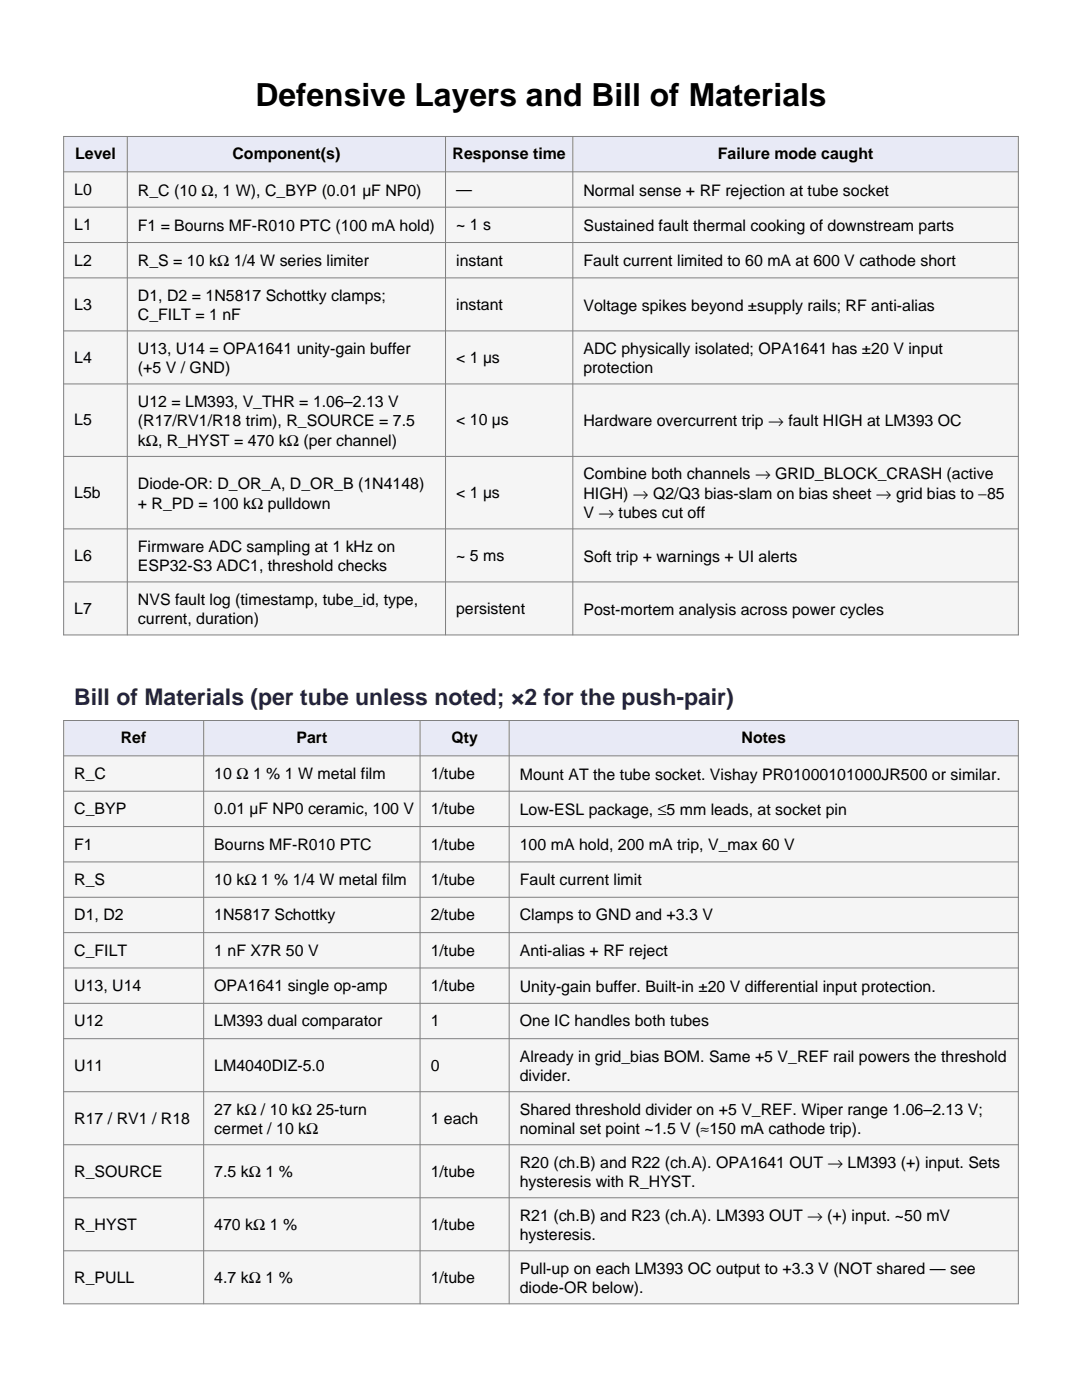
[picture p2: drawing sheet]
<svg xmlns="http://www.w3.org/2000/svg" width="216mm" height="279mm" viewBox="0 0 216 279" stroke-linecap="round" stroke-linejoin="round" font-family="sans-serif">
<defs><g id="words">
<text font-size="6.3" x="51" y="21.2">Defensive Layers and Bill of Materials</text>
<text font-size="4.6" fill="#224" x="14.8" y="140.6">Bill of Materials (per tube unless noted; ×2 for the push-pair)</text>
<g font-size="3.2">
<text x="15" y="31.8">Level</text>
<text x="46.4" y="31.8">Component(s)</text>
<text x="90.3" y="31.8">Response time</text>
<text x="143.2" y="31.8">Failure mode caught</text>
<text x="14.8" y="38.9">L0</text>
<text x="27.5" y="39.1">R_C (10 Ω, 1 W), C_BYP (0.01 µF NP0)</text>
<text x="91" y="38.9">—</text>
<text x="116.4" y="39.1">Normal sense + RF rejection at tube socket</text>
<text x="14.8" y="45.9">L1</text>
<text x="27.5" y="46.1">F1 = Bourns MF-R010 PTC (100 mA hold)</text>
<text x="91" y="45.9">~ 1 s</text>
<text x="116.4" y="46.1">Sustained fault thermal cooking of downstream parts</text>
<text x="14.8" y="53">L2</text>
<text x="27.5" y="53.2">R_S = 10 kΩ 1/4 W series limiter</text>
<text x="91" y="53">instant</text>
<text x="116.4" y="53.2">Fault current limited to 60 mA at 600 V cathode short</text>
<text x="14.8" y="61.8">L3</text>
<text x="27.5" y="60">D1, D2 = 1N5817 Schottky clamps;</text>
<text x="27.5" y="63.9">C_FILT = 1 nF</text>
<text x="91" y="61.8">instant</text>
<text x="116.4" y="62">Voltage spikes beyond ±supply rails; RF anti-alias</text>
<text x="27.5" y="70.6">U13, U14 = OPA1641 unity-gain buffer</text>
<text x="116.4" y="70.6">ADC physically isolated; OPA1641 has ±20 V input</text>
<text x="14.8" y="72.4">L4</text>
<text x="27.5" y="74.5">(+5 V / GND)</text>
<text x="91" y="72.4">&lt; 1 µs</text>
<text x="116.4" y="74.5">protection</text>
<text x="27.5" y="81.2">U12 = LM393, V_THR = 1.06–2.13 V</text>
<text x="14.8" y="84.9">L5</text>
<text x="27.5" y="85.1">(R17/RV1/R18 trim), R_SOURCE = 7.5</text>
<text x="27.5" y="89">kΩ, R_HYST = 470 kΩ (per channel)</text>
<text x="91" y="84.9">&lt; 10 µs</text>
<text x="116.4" y="85.1">Hardware overcurrent trip → fault HIGH at LM393 OC</text>
<text x="116.4" y="95.7">Combine both channels → GRID_BLOCK_CRASH (active</text>
<text x="14.8" y="99.4">L5b</text>
<text x="27.5" y="97.6">Diode-OR: D_OR_A, D_OR_B (1N4148)</text>
<text x="27.5" y="101.5">+ R_PD = 100 kΩ pulldown</text>
<text x="91" y="99.4">&lt; 1 µs</text>
<text x="116.4" y="99.6">HIGH) → Q2/Q3 bias-slam on bias sheet → grid bias to −85</text>
<text x="116.4" y="103.4">V → tubes cut off</text>
<text x="14.8" y="111.9">L6</text>
<text x="27.5" y="110.1">Firmware ADC sampling at 1 kHz on</text>
<text x="91" y="111.9">~ 5 ms</text>
<text x="116.4" y="112.1">Soft trip + warnings + UI alerts</text>
<text x="27.5" y="114">ESP32-S3 ADC1, threshold checks</text>
<text x="14.8" y="122.5">L7</text>
<text x="27.5" y="120.7">NVS fault log (timestamp, tube_id, type,</text>
<text x="27.5" y="124.6">current, duration)</text>
<text x="91" y="122.5">persistent</text>
<text x="116.4" y="122.7">Post-mortem analysis across power cycles</text>
<text x="24.1" y="148.4">Ref</text>
<text x="59.1" y="148.4">Part</text>
<text x="90.1" y="148.4">Qty</text>
<text x="148" y="148.4">Notes</text>
<text x="14.8" y="155.4">R_C</text>
<text x="42.8" y="155.4">10 Ω 1 % 1 W metal film</text>
<text x="85.9" y="155.4">1/tube</text>
<text x="103.7" y="155.6">Mount AT the tube socket. Vishay PR01000101000JR500 or similar.</text>
<text x="14.8" y="162.5">C_BYP</text>
<text x="42.8" y="162.5">0.01 µF NP0 ceramic, 100 V</text>
<text x="85.9" y="162.5">1/tube</text>
<text x="103.7" y="162.7">Low-ESL package, ≤5 mm leads, at socket pin</text>
<text x="14.8" y="169.5">F1</text>
<text x="42.8" y="169.5">Bourns MF-R010 PTC</text>
<text x="85.9" y="169.5">1/tube</text>
<text x="103.7" y="169.7">100 mA hold, 200 mA trip, V_max 60 V</text>
<text x="14.8" y="176.6">R_S</text>
<text x="42.8" y="176.6">10 kΩ 1 % 1/4 W metal film</text>
<text x="85.9" y="176.6">1/tube</text>
<text x="103.7" y="176.6">Fault current limit</text>
<text x="14.8" y="183.7">D1, D2</text>
<text x="42.8" y="183.7">1N5817 Schottky</text>
<text x="85.9" y="183.7">2/tube</text>
<text x="103.7" y="183.7">Clamps to GND and +3.3 V</text>
<text x="14.8" y="190.7">C_FILT</text>
<text x="42.8" y="190.7">1 nF X7R 50 V</text>
<text x="85.9" y="190.7">1/tube</text>
<text x="103.7" y="190.7">Anti-alias + RF reject</text>
<text x="14.8" y="197.8">U13, U14</text>
<text x="42.8" y="197.8">OPA1641 single op-amp</text>
<text x="85.9" y="197.8">1/tube</text>
<text x="103.7" y="197.9">Unity-gain buffer. Built-in ±20 V differential input protection.</text>
<text x="14.8" y="204.8">U12</text>
<text x="42.8" y="204.8">LM393 dual comparator</text>
<text x="85.9" y="204.8">1</text>
<text x="103.7" y="204.8">One IC handles both tubes</text>
<text x="14.8" y="213.6">U11</text>
<text x="42.8" y="213.6">LM4040DIZ-5.0</text>
<text x="85.9" y="213.6">0</text>
<text x="103.7" y="211.9">Already in grid_bias BOM. Same +5 V_REF rail powers the threshold</text>
<text x="103.7" y="215.8">divider.</text>
<text x="14.8" y="224.2">R17 / RV1 / R18</text>
<text x="42.8" y="222.5">27 kΩ / 10 kΩ 25-turn</text>
<text x="42.8" y="226.3">cermet / 10 kΩ</text>
<text x="85.9" y="224.2">1 each</text>
<text x="103.7" y="222.5">Shared threshold divider on +5 V_REF. Wiper range 1.06–2.13 V;</text>
<text x="103.7" y="226.3">nominal set point ~1.5 V (≈150 mA cathode trip).</text>
<text x="103.7" y="233">R20 (ch.B) and R22 (ch.A). OPA1641 OUT → LM393 (+) input. Sets</text>
<text x="14.8" y="234.8">R_SOURCE</text>
<text x="42.8" y="234.8">7.5 kΩ 1 %</text>
<text x="85.9" y="234.8">1/tube</text>
<text x="103.7" y="236.9">hysteresis with R_HYST.</text>
<text x="14.8" y="245.4">R_HYST</text>
<text x="42.8" y="245.4">470 kΩ 1 %</text>
<text x="85.9" y="245.4">1/tube</text>
<text x="103.7" y="243.6">R21 (ch.B) and R23 (ch.A). LM393 OUT → (+) input. ~50 mV</text>
<text x="103.7" y="247.5">hysteresis.</text>
<text x="14.8" y="256">R_PULL</text>
<text x="42.8" y="256">4.7 kΩ 1 %</text>
<text x="85.9" y="256">1/tube</text>
<text x="103.7" y="254.2">Pull-up on each LM393 OC output to +3.3 V (NOT shared — see</text>
<text x="103.7" y="258.1">diode-OR below).</text>
</g>
</g></defs>
<path d="M12.7 27.2h190.5v7.1h-190.5z" fill-rule="evenodd" fill="#e8eaf6"/>
<path d="M12.7 34.3h190.5v92.4h-190.5z" fill-rule="evenodd" fill="#f5f5f5"/>
<g fill="none" stroke="#808080" stroke-width=".2">
<path d="M12.7 27.2h190.5v99.5h-190.5zM12.7 34.3h190.5M25.4 27.2v99.5M88.9 27.2v99.5M114.3 27.2v99.5M12.7 41.3h190.5M12.7 48.4h190.5M12.7 55.5h190.5M12.7 66h190.5M12.7 76.6h190.5M12.7 91.1h190.5M12.7 105.6h190.5"/>
<path d="M12.7 116.1h190.5"/>
</g>
<path d="M12.7 143.8h190.5v7h-190.5z" fill-rule="evenodd" fill="#e8eaf6"/>
<path d="M12.7 150.8h190.5v109.4h-190.5z" fill-rule="evenodd" fill="#f5f5f5"/>
<g fill="none" stroke="#808080" stroke-width=".2">
<path d="M12.7 143.8h190.5v116.4h-190.5zM12.7 150.8h190.5M12.7 157.9h190.5M40.6 143.8v116.4M83.8 143.8v116.4M101.6 143.8v116.4M12.7 165h190.5M12.7 172h190.5M12.7 179.1h190.5M12.7 186.1h190.5M12.7 193.2h190.5M12.7 200.2h190.5"/>
<path d="M12.7 207.3h190.5M12.7 217.9h190.5M12.7 228.5h190.5M12.7 239h190.5M12.7 249.6h190.5"/>
</g>
<use href="#words"/>
</svg>
